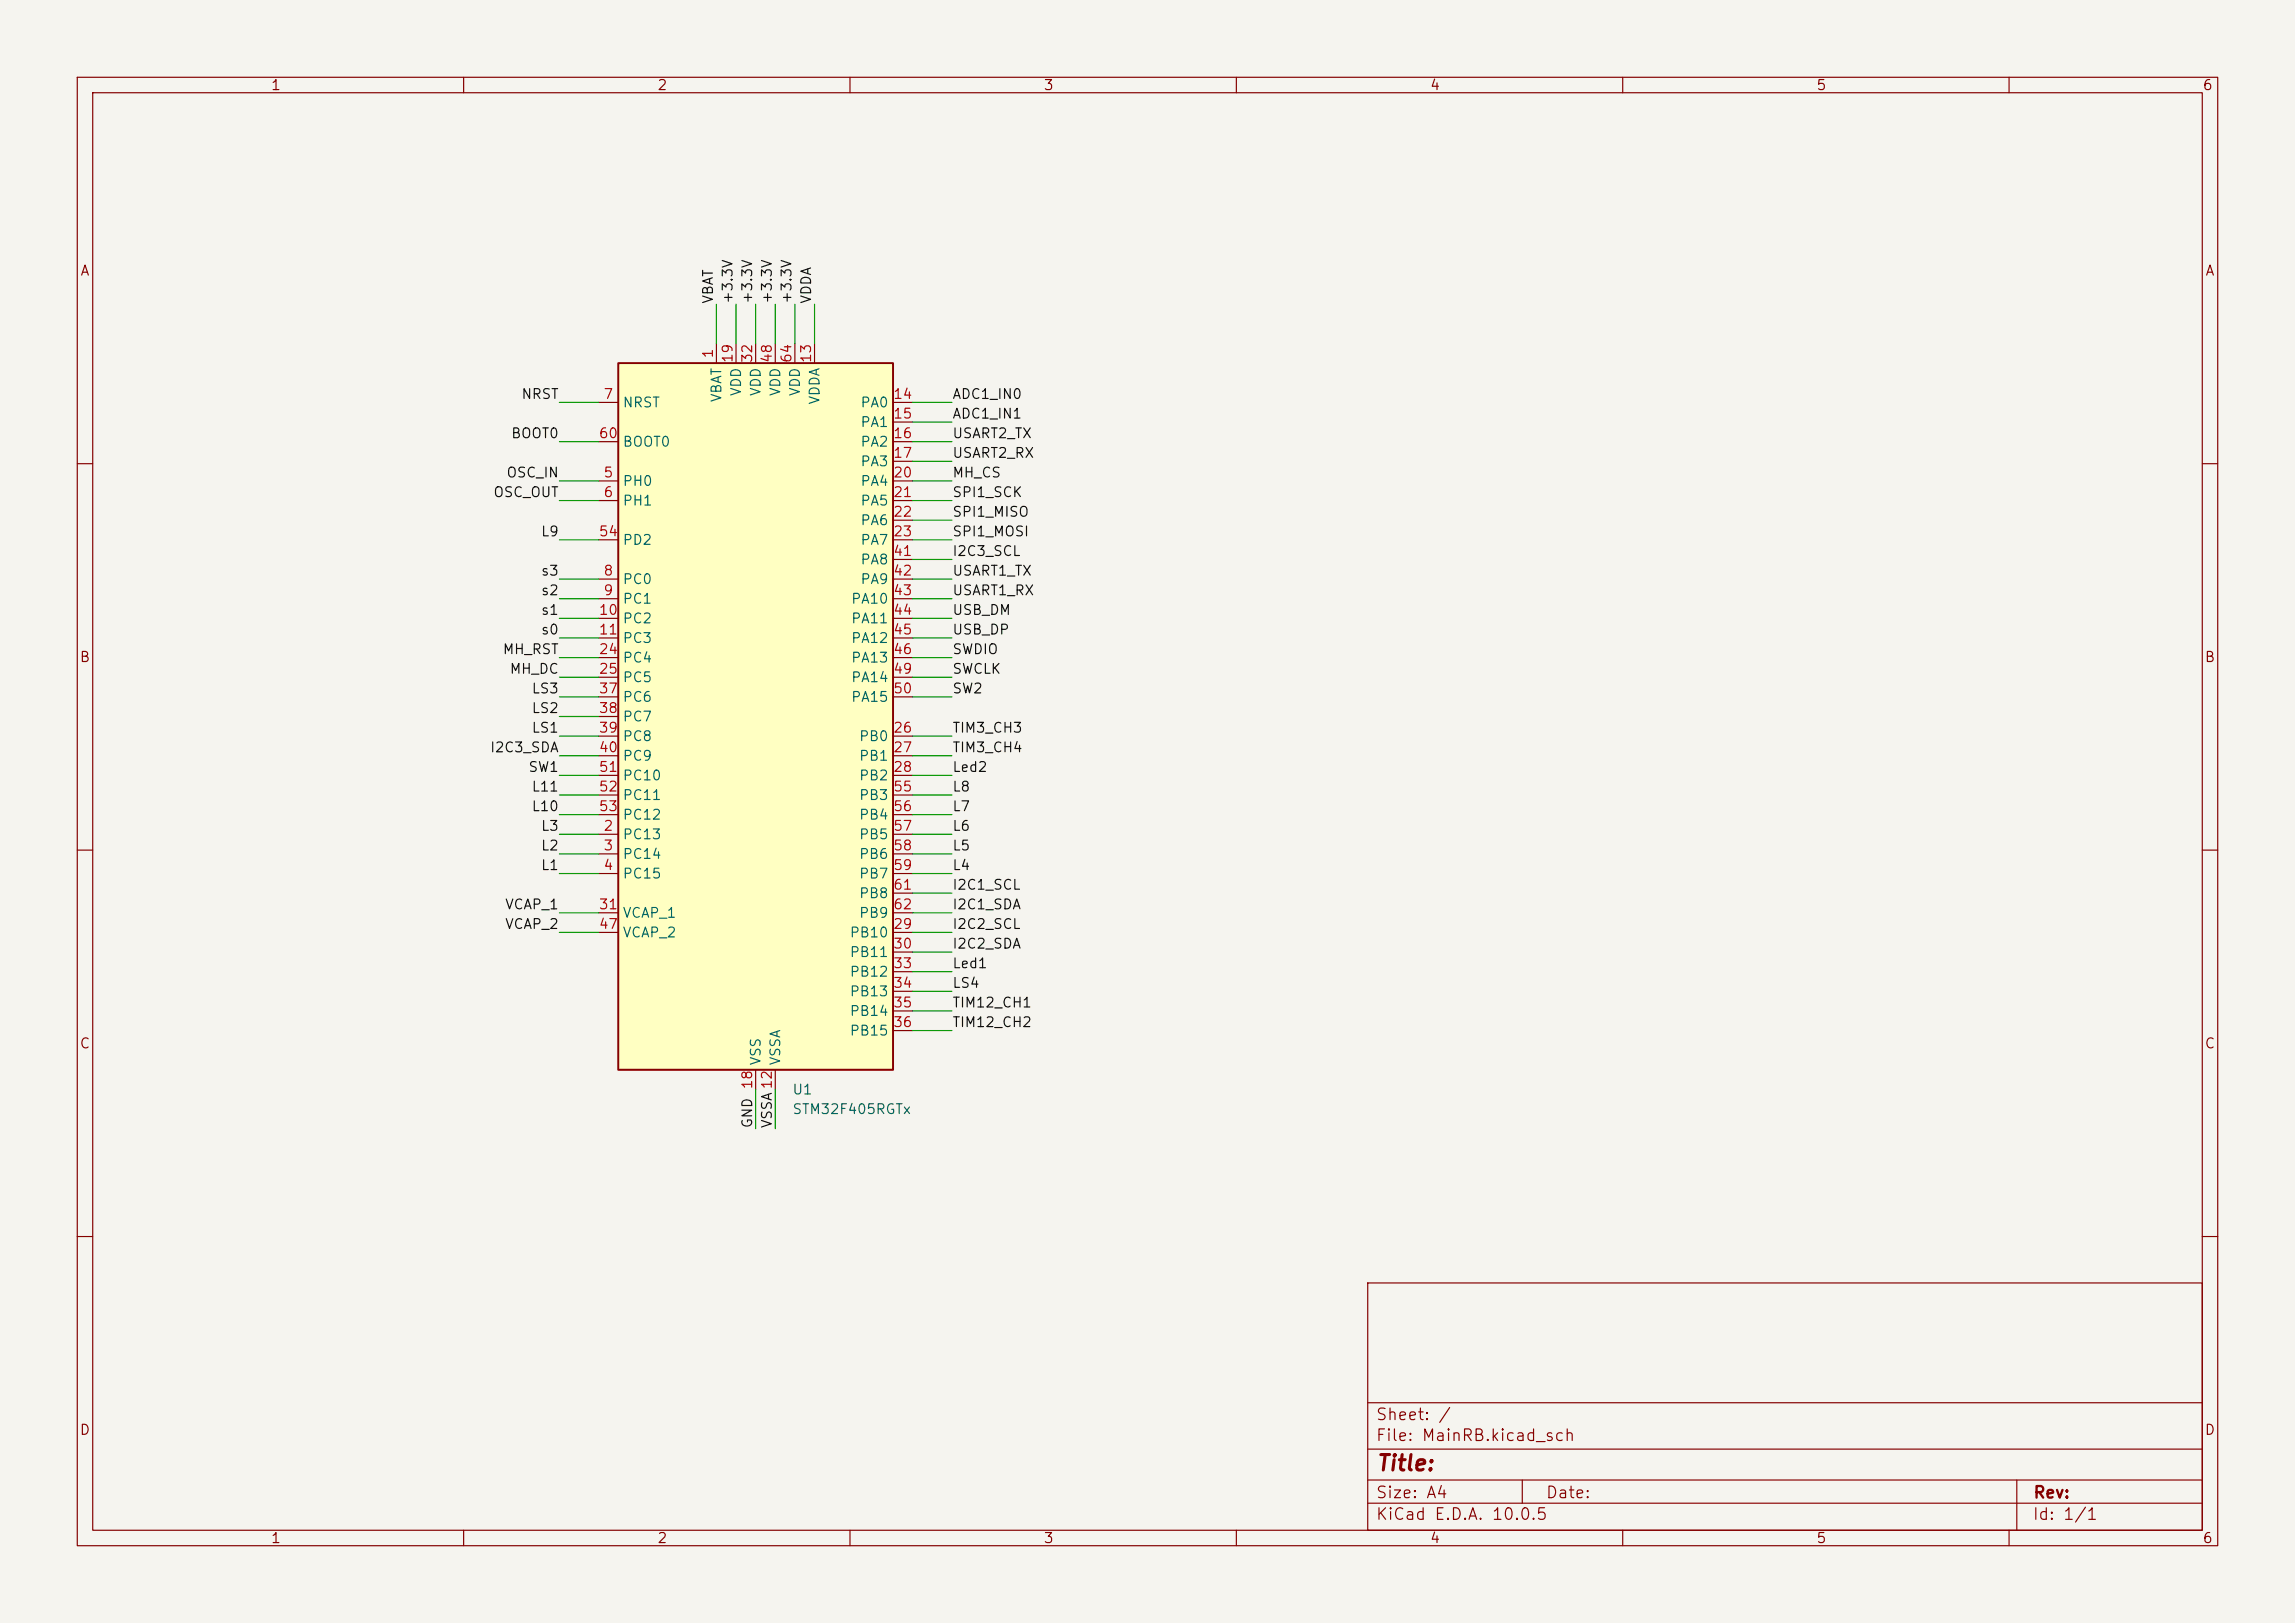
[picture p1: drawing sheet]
<svg xmlns="http://www.w3.org/2000/svg" width="297mm" height="210mm" viewBox="0 0 297 210" stroke-linecap="round" stroke-linejoin="round" font-family="sans-serif">
<defs><g id="words">
<text font-size="2" fill="#840000" x="178" y="190.8">Title:</text>
<g font-size="1.5" fill="#840000">
<text x="178" y="184.1">Sheet: /</text>
<text x="178" y="186.8">File: MainRB.kicad_sch</text>
<text x="178" y="197">KiCad E.D.A. 10.0.5</text>
<text x="178" y="194.2">Size: A4</text>
<text x="200" y="194.2">Date:</text>
<text x="263" y="197">Id: 1/1</text>
<text x="263" y="194.2">Rev:</text>
</g>
<g font-size="1.3" fill="#840000">
<text x="35" y="12">1</text>
<text x="85" y="12">2</text>
<text x="135" y="12">3</text>
<text x="185" y="12">4</text>
<text x="235" y="12">5</text>
<text x="285" y="12">6</text>
<text x="10.3" y="36">A</text>
<text x="285.3" y="36">A</text>
<text x="10.2" y="86">B</text>
<text x="285.2" y="86">B</text>
<text x="10.2" y="136">C</text>
<text x="285.2" y="136">C</text>
<text x="10.2" y="186">D</text>
<text x="285.2" y="186">D</text>
<text x="35" y="200">1</text>
<text x="85" y="200">2</text>
<text x="135" y="200">3</text>
<text x="185" y="200">4</text>
<text x="235" y="200">5</text>
<text x="285" y="200">6</text>
</g>
<g font-size="1.3" fill="#0f0f0f">
<text x="92.6" y="39.4" transform="rotate(-90 92.6 39.4)">VBAT</text>
<text x="95.1" y="39.4" transform="rotate(-90 95.1 39.4)">+3.3V</text>
<text x="97.7" y="39.4" transform="rotate(-90 97.7 39.4)">+3.3V</text>
<text x="100.2" y="39.4" transform="rotate(-90 100.2 39.4)">+3.3V</text>
<text x="102.7" y="39.4" transform="rotate(-90 102.7 39.4)">+3.3V</text>
<text x="105.3" y="39.4" transform="rotate(-90 105.3 39.4)">VDDA</text>
<text x="67.4" y="51.9">NRST</text>
<text x="123.2" y="51.9">ADC1_IN0</text>
<text x="66.1" y="57">BOOT0</text>
<text x="123.2" y="57">USART2_TX</text>
<text x="123.2" y="59.6">USART2_RX</text>
<text x="123.2" y="54.5">ADC1_IN1</text>
<text x="63.8" y="64.6">OSC_OUT</text>
<text x="65.4" y="62.1">OSC_IN</text>
<text x="123.2" y="64.6">SPI1_SCK</text>
<text x="123.2" y="62.1">MH_CS</text>
<text x="69.9" y="69.7">L9</text>
<text x="123.2" y="69.7">SPI1_MOSI</text>
<text x="123.2" y="67.2">SPI1_MISO</text>
<text x="69.9" y="77.3">s2</text>
<text x="69.9" y="74.8">s3</text>
<text x="123.2" y="77.3">USART1_RX</text>
<text x="123.2" y="74.8">USART1_TX</text>
<text x="123.2" y="72.3">I2C3_SCL</text>
<text x="69.9" y="82.4">s0</text>
<text x="69.9" y="79.9">s1</text>
<text x="123.2" y="79.9">USB_DM</text>
<text x="123.2" y="82.4">USB_DP</text>
<text x="65" y="85">MH_RST</text>
<text x="65.9" y="87.5">MH_DC</text>
<text x="123.2" y="87.5">SWCLK</text>
<text x="123.2" y="85">SWDIO</text>
<text x="68.7" y="90">LS3</text>
<text x="68.7" y="95.1">LS1</text>
<text x="68.7" y="92.6">LS2</text>
<text x="123.2" y="95.1">TIM3_CH3</text>
<text x="123.2" y="90">SW2</text>
<text x="63.3" y="97.7">I2C3_SDA</text>
<text x="68.3" y="100.2">SW1</text>
<text x="123.2" y="100.2">Led2</text>
<text x="123.2" y="97.7">TIM3_CH4</text>
<text x="68.7" y="105.3">L10</text>
<text x="68.7" y="102.7">L11</text>
<text x="69.9" y="107.8">L3</text>
<text x="123.2" y="107.8">L6</text>
<text x="123.2" y="105.3">L7</text>
<text x="123.2" y="102.7">L8</text>
<text x="69.9" y="112.9">L1</text>
<text x="69.9" y="110.4">L2</text>
<text x="123.2" y="110.4">L5</text>
<text x="123.2" y="112.9">L4</text>
<text x="65.3" y="118">VCAP_1</text>
<text x="123.2" y="118">I2C1_SDA</text>
<text x="123.2" y="115.4">I2C1_SCL</text>
<text x="65.3" y="120.5">VCAP_2</text>
<text x="123.2" y="125.6">Led1</text>
<text x="123.2" y="123.1">I2C2_SDA</text>
<text x="123.2" y="120.5">I2C2_SCL</text>
<text x="123.2" y="130.7">TIM12_CH1</text>
<text x="123.2" y="128.1">LS4</text>
<text x="123.2" y="133.2">TIM12_CH2</text>
<text x="97.7" y="146.1" transform="rotate(-90 97.7 146.1)">GND</text>
<text x="100.2" y="146.1" transform="rotate(-90 100.2 146.1)">VSSA 12</text>
</g>
<g font-size="1.3" fill="#a90000">
<text x="92.6" y="46.5" transform="rotate(-90 92.6 46.5)">1</text>
<text x="95.1" y="47.1" transform="rotate(-90 95.1 47.1)">19</text>
<text x="97.7" y="47.1" transform="rotate(-90 97.7 47.1)">32</text>
<text x="100.2" y="47.1" transform="rotate(-90 100.2 47.1)">48</text>
<text x="102.7" y="47.1" transform="rotate(-90 102.7 47.1)">64</text>
<text x="105.3" y="47.1" transform="rotate(-90 105.3 47.1)">13</text>
<text x="78" y="51.9">7</text>
<text x="115.5" y="51.9">14</text>
<text x="77.4" y="57">60</text>
<text x="115.5" y="54.5">15</text>
<text x="115.5" y="57">16</text>
<text x="115.5" y="59.6">17</text>
<text x="78" y="62.1">5</text>
<text x="78" y="64.6">6</text>
<text x="115.5" y="62.1">20</text>
<text x="115.5" y="64.6">21</text>
<text x="77.4" y="69.7">54</text>
<text x="115.5" y="67.2">22</text>
<text x="115.5" y="69.7">23</text>
<text x="78" y="74.8">8</text>
<text x="78" y="77.3">9</text>
<text x="115.5" y="72.3">41</text>
<text x="115.5" y="74.8">42</text>
<text x="115.5" y="77.3">43</text>
<text x="77.4" y="79.9">10</text>
<text x="77.4" y="82.4">11</text>
<text x="115.5" y="79.9">44</text>
<text x="115.5" y="82.4">45</text>
<text x="77.4" y="85">24</text>
<text x="77.4" y="87.5">25</text>
<text x="115.5" y="85">46</text>
<text x="115.5" y="87.5">49</text>
<text x="77.4" y="90">37</text>
<text x="77.4" y="92.6">38</text>
<text x="77.4" y="95.1">39</text>
<text x="115.5" y="95.1">26</text>
<text x="115.5" y="90">50</text>
<text x="77.4" y="97.7">40</text>
<text x="77.4" y="100.2">51</text>
<text x="115.5" y="97.7">27</text>
<text x="115.5" y="100.2">28</text>
<text x="77.4" y="102.7">52</text>
<text x="77.4" y="105.3">53</text>
<text x="78" y="107.8">2</text>
<text x="115.5" y="102.7">55</text>
<text x="115.5" y="105.3">56</text>
<text x="115.5" y="107.8">57</text>
<text x="78" y="110.4">3</text>
<text x="78" y="112.9">4</text>
<text x="115.5" y="110.4">58</text>
<text x="115.5" y="112.9">59</text>
<text x="77.4" y="118">31</text>
<text x="115.5" y="115.4">61</text>
<text x="115.5" y="118">62</text>
<text x="77.4" y="120.5">47</text>
<text x="115.5" y="120.5">29</text>
<text x="115.5" y="123.1">30</text>
<text x="115.5" y="125.6">33</text>
<text x="115.5" y="128.1">34</text>
<text x="115.5" y="130.7">35</text>
<text x="115.5" y="133.2">36</text>
<text x="97.7" y="141" transform="rotate(-90 97.7 141)">18</text>
</g>
<g font-size="1.3" fill="#006464">
<text x="80.5" y="53">NRST</text>
<text x="93.7" y="52.1" transform="rotate(-90 93.7 52.1)">VBAT</text>
<text x="96.2" y="51.4" transform="rotate(-90 96.2 51.4)">VDD</text>
<text x="98.8" y="51.4" transform="rotate(-90 98.8 51.4)">VDD</text>
<text x="101.3" y="51.4" transform="rotate(-90 101.3 51.4)">VDD</text>
<text x="103.8" y="51.4" transform="rotate(-90 103.8 51.4)">VDD</text>
<text x="106.4" y="52.4" transform="rotate(-90 106.4 52.4)">VDDA</text>
<text x="111.3" y="53">PA0</text>
<text x="80.5" y="58.1">BOOT0</text>
<text x="111.3" y="55.6">PA1</text>
<text x="111.3" y="58.1">PA2</text>
<text x="80.5" y="63.2">PH0</text>
<text x="80.5" y="65.7">PH1</text>
<text x="111.3" y="60.7">PA3</text>
<text x="111.3" y="63.2">PA4</text>
<text x="111.3" y="65.7">PA5</text>
<text x="80.5" y="70.8">PD2</text>
<text x="111.3" y="68.3">PA6</text>
<text x="111.3" y="70.8">PA7</text>
<text x="80.5" y="75.9">PC0</text>
<text x="111.3" y="73.4">PA8</text>
<text x="111.3" y="75.9">PA9</text>
<text x="80.5" y="78.4">PC1</text>
<text x="80.5" y="81">PC2</text>
<text x="80.5" y="83.5">PC3</text>
<text x="110.1" y="78.4">PA10</text>
<text x="110.1" y="81">PA11</text>
<text x="110.1" y="83.5">PA12</text>
<text x="80.5" y="86.1">PC4</text>
<text x="80.5" y="88.6">PC5</text>
<text x="110.1" y="86.1">PA13</text>
<text x="110.1" y="88.6">PA14</text>
<text x="80.5" y="91.1">PC6</text>
<text x="80.5" y="93.7">PC7</text>
<text x="110.1" y="91.1">PA15</text>
<text x="80.5" y="96.2">PC8</text>
<text x="80.5" y="98.8">PC9</text>
<text x="80.5" y="101.3">PC10</text>
<text x="111.1" y="96.2">PB0</text>
<text x="111.1" y="98.8">PB1</text>
<text x="111.1" y="101.3">PB2</text>
<text x="80.5" y="103.8">PC11</text>
<text x="80.5" y="106.4">PC12</text>
<text x="111.1" y="103.8">PB3</text>
<text x="111.1" y="106.4">PB4</text>
<text x="80.5" y="108.9">PC13</text>
<text x="80.5" y="111.5">PC14</text>
<text x="80.5" y="114">PC15</text>
<text x="111.1" y="108.9">PB5</text>
<text x="111.1" y="111.5">PB6</text>
<text x="111.1" y="114">PB7</text>
<text x="80.5" y="119.1">VCAP_1</text>
<text x="111.1" y="116.5">PB8</text>
<text x="111.1" y="119.1">PB9</text>
<text x="80.5" y="121.6">VCAP_2</text>
<text x="109.9" y="121.6">PB10</text>
<text x="109.9" y="124.2">PB11</text>
<text x="109.9" y="126.7">PB12</text>
<text x="109.9" y="129.2">PB13</text>
<text x="109.9" y="131.8">PB14</text>
<text x="98.8" y="137.9" transform="rotate(-90 98.8 137.9)">VSS</text>
<text x="101.3" y="137.9" transform="rotate(-90 101.3 137.9)">VSSA</text>
<text x="109.9" y="134.3">PB15</text>
<text x="102.5" y="141.9">U1</text>
<text x="102.5" y="144.5">STM32F405RGTx</text>
</g>
</g></defs>
<path d="M0 0h297v210h-297z" fill="#f5f4ef" stroke="#f5f4ef" stroke-width=".13"/>
<g fill="none" stroke="#840000" stroke-width=".15">
<path d="M10 10h277v190h-277zM12 12h273v186h-273zM60 10v2M110 10v2M160 10v2M210 10v2M260 10v2M10 60h2M285 60h2M10 110h2M285 110h2M10 160h2"/>
<path d="M177 166h108v32h-108zM285 160h2M60 198v2M110 198v2M160 198v2M177 194.5h108M177 191.5h108M177 187.5h108M177 181.5h108M197 191.5v3M210 198v2M260 198v2"/>
<path d="M261 191.5v6.5"/>
</g>
<path d="M80 47h35.6v91.4h-35.6z" fill="#ffffc2"/>
<path d="M80 47h35.6v91.4h-35.6z" fill="none" stroke="#840000" stroke-width=".25"/>
<g fill="none" stroke="#840000" stroke-width=".15">
<path d="M77.5 52.1h2.5M77.5 57.2h2.5M92.7 44.5v2.5M95.2 44.5v2.5M97.8 44.5v2.5M100.3 44.5v2.5M102.9 44.5v2.5M105.4 44.5v2.5M115.6 52.1h2.5M115.6 54.6h2.5M115.6 57.2h2.5M115.6 59.7h2.5"/>
<path d="M77.5 62.2h2.5M77.5 64.8h2.5M77.5 74.9h2.5M77.5 77.5h2.5M77.5 69.9h2.5M115.6 62.2h2.5M115.6 64.8h2.5M115.6 74.9h2.5M115.6 77.5h2.5M115.6 67.3h2.5M115.6 69.9h2.5M115.6 72.4h2.5"/>
<path d="M77.5 80h2.5M77.5 82.6h2.5M77.5 85.1h2.5M77.5 87.6h2.5M77.5 95.3h2.5M77.5 97.8h2.5M77.5 90.2h2.5M77.5 92.7h2.5M115.6 80h2.5M115.6 82.6h2.5M115.6 85.1h2.5M115.6 87.6h2.5"/>
<path d="M115.6 95.3h2.5M115.6 97.8h2.5M115.6 90.2h2.5M77.5 108h2.5M77.5 110.5h2.5M77.5 113h2.5M77.5 100.3h2.5M77.5 118.1h2.5M77.5 102.9h2.5M77.5 105.4h2.5M115.6 108h2.5M115.6 110.5h2.5"/>
<path d="M115.6 113h2.5M115.6 100.3h2.5M115.6 118.1h2.5M115.6 102.9h2.5M115.6 105.4h2.5M115.6 115.6h2.5M77.5 120.7h2.5M97.8 138.4v2.6M100.3 138.4v2.6M115.6 120.7h2.5M115.6 123.2h2.5M115.6 125.7h2.5"/>
<path d="M115.6 128.3h2.5M115.6 130.8h2.5M115.6 133.4h2.5"/>
</g>
<g fill="none" stroke="#009600" stroke-width=".15">
<path d="M92.7 39.4v5.1M95.2 39.4v5.1M97.8 39.4v5.1M100.3 39.4v5.1M102.9 39.4v5.1M105.4 39.4v5.1M72.4 57.2h5.1M72.4 52.1h5.1M118.1 57.2h5.1M118.1 52.1h5.1M118.1 59.7h5.1M118.1 54.6h5.1"/>
<path d="M72.4 62.2h5.1M72.4 77.5h5.1M72.4 69.9h5.1M72.4 74.9h5.1M72.4 64.8h5.1M118.1 62.2h5.1M118.1 77.5h5.1M118.1 69.9h5.1M118.1 74.9h5.1M118.1 72.4h5.1M118.1 64.8h5.1M118.1 67.3h5.1"/>
<path d="M72.4 85.1h5.1M72.4 87.6h5.1M72.4 90.2h5.1M72.4 95.3h5.1M72.4 97.8h5.1M72.4 80h5.1M72.4 82.6h5.1M72.4 92.7h5.1M118.1 85.1h5.1M118.1 87.6h5.1M118.1 90.2h5.1M118.1 95.3h5.1"/>
<path d="M118.1 97.8h5.1M118.1 80h5.1M118.1 82.6h5.1M72.4 100.3h5.1M72.4 102.9h5.1M72.4 105.4h5.1M72.4 108h5.1M72.4 110.5h5.1M72.4 113h5.1M72.4 118.1h5.1M118.1 100.3h5.1M118.1 102.9h5.1"/>
<path d="M118.1 105.4h5.1M118.1 108h5.1M118.1 110.5h5.1M118.1 113h5.1M118.1 115.6h5.1M118.1 118.1h5.1M72.4 120.7h5.1M118.1 133.4h5.1M118.1 130.8h5.1M118.1 128.3h5.1M118.1 125.7h5.1M118.1 123.2h5.1"/>
<path d="M118.1 120.7h5.1M97.8 141v5.1M100.3 141v5.1"/>
</g>
<use href="#words"/>
</svg>
